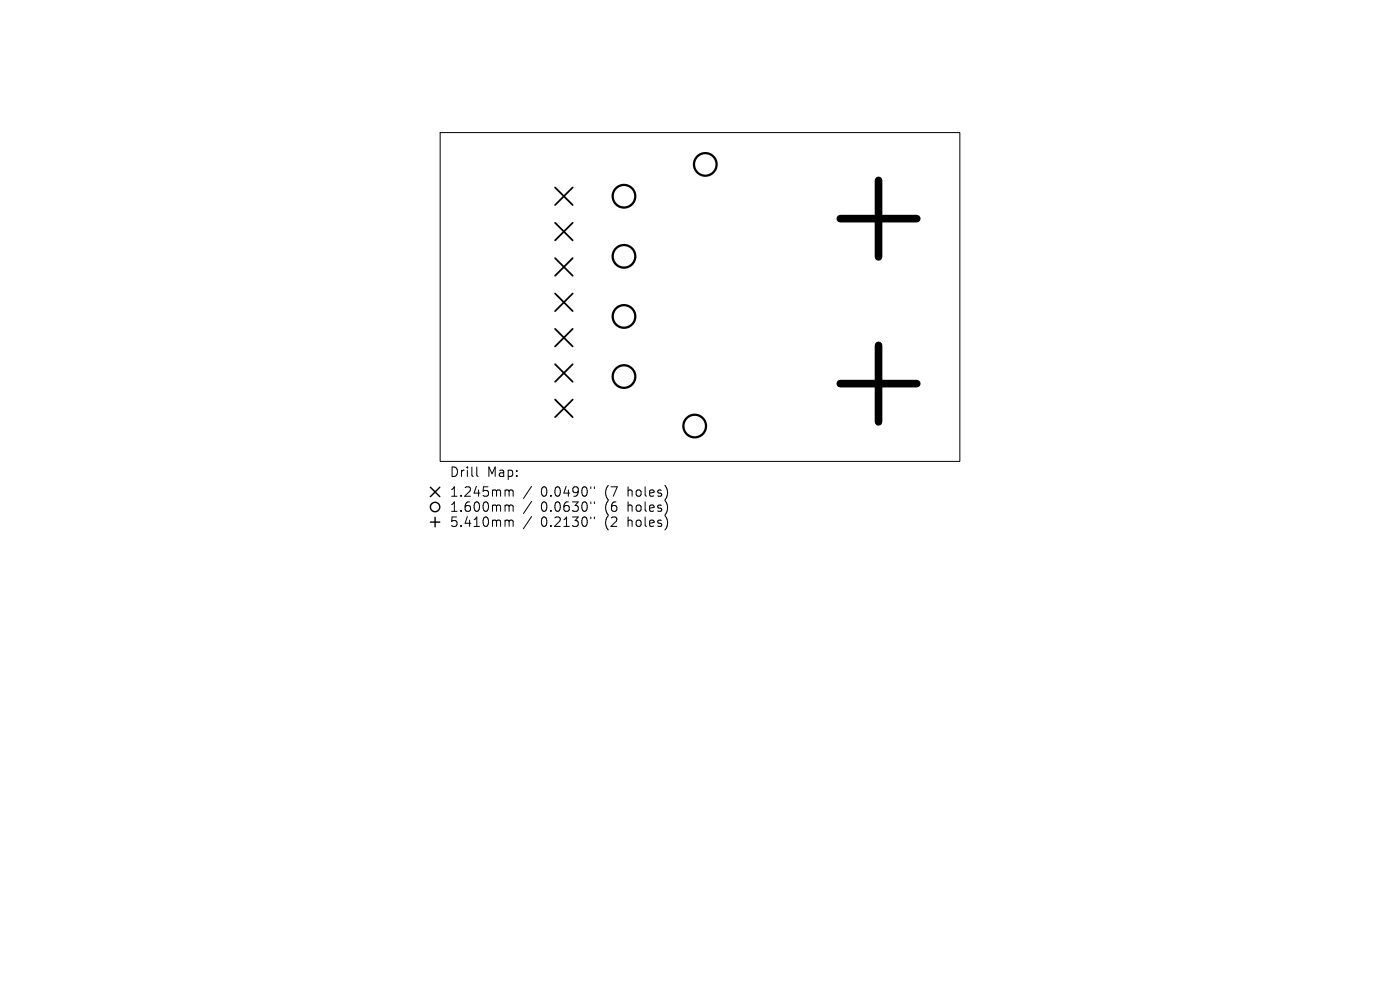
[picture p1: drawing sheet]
<svg xmlns="http://www.w3.org/2000/svg" width="297mm" height="210mm" viewBox="0 0 297 210" stroke-linecap="round" stroke-linejoin="round" font-family="sans-serif">
<defs><g id="words">
<g font-size="2.8">
<text x="95.3" y="101.5">Drill</text>
<text x="103.3" y="101.5">Map:</text>
<text x="95.3" y="105.7">1.245mm</text>
<text x="114.7" y="105.7">0.0490&quot;</text>
<text x="128.5" y="105.7">(7</text>
<text x="133.4" y="105.7">holes)</text>
<text x="95.3" y="108.9">1.600mm</text>
<text x="95.3" y="112.1">5.410mm</text>
<text x="114.7" y="108.9">0.0630&quot;</text>
<text x="114.7" y="112.1">0.2130&quot;</text>
<text x="128.5" y="108.9">(6</text>
<text x="128.5" y="112.1">(2</text>
<text x="133.4" y="108.9">holes)</text>
<text x="133.4" y="112.1">holes)</text>
</g>
</g></defs>
<g fill="none" stroke="#000" stroke-width=".21">
<path d="M93.4 28.1h110.2v69.8h-110.2zM101.1 99.1v1.7l.3 .3M107.4 103.9l.5 .1 .1 .2M107.4 107.1h.3l.3 .3M107.4 110.3h.3l.3 .3M108 104.2l.3-.3 .5 .1 .1 1.3M108 104.2v1.1M108 107.4v1.1M108 110.6v1.1M108 107.4l.3-.3 .5 .1 .1 1.3M108 110.6l.3-.3 .5 .1 .1 1.3M112.8 103.2l-1.7 2.5"/>
<path d="M112.8 106.4l-1.7 2.5M112.8 109.6l-1.7 2.5M125.3 103.3v.3M125.3 106.5v.3M125.3 109.7v.3M126.1 103.3v.3M126.1 106.5v.3M126.1 109.7v.3"/>
</g>
<g fill="none" stroke="#000" stroke-width=".37">
<path d="M117.8 39.8l3.7 3.7M121.5 39.8l-3.7 3.7M117.8 47.3l3.7 3.7M117.8 54.8l3.7 3.7M121.5 47.3l-3.7 3.7M121.5 54.8l-3.7 3.7M117.8 62.3l3.7 3.7M117.8 69.8l3.7 3.7M117.8 77.3l3.7 3.7M121.5 62.3l-3.7 3.7M121.5 69.8l-3.7 3.7M121.5 77.3l-3.7 3.7"/>
<path d="M117.8 84.8l3.7 3.7M121.5 84.8l-3.7 3.7"/>
</g>
<g fill="none" stroke="#000" stroke-width=".48">
<circle cx="149.6" cy="34.9" r="2.4"/>
<circle cx="132.4" cy="41.6" r="2.4"/>
<circle cx="132.4" cy="54.4" r="2.4"/>
<circle cx="132.4" cy="67.1" r="2.4"/>
<circle cx="132.4" cy="79.9" r="2.4"/>
<circle cx="147.4" cy="90.4" r="2.4"/>
</g>
<path d="M186.4 38.3v16.2M178.3 46.4h16.2M186.4 73.3v16.2M178.3 81.4h16.2" fill="none" stroke="#000" stroke-width="1.6"/>
<g fill="none" stroke="#000" stroke-width=".3">
<path d="M91.3 103.4l2 2M91.3 110.8h2M92.3 109.8v2M93.3 103.4l-2 2"/>
<circle cx="92.3" cy="107.6" r="1"/>
</g>
<use href="#words"/>
</svg>
